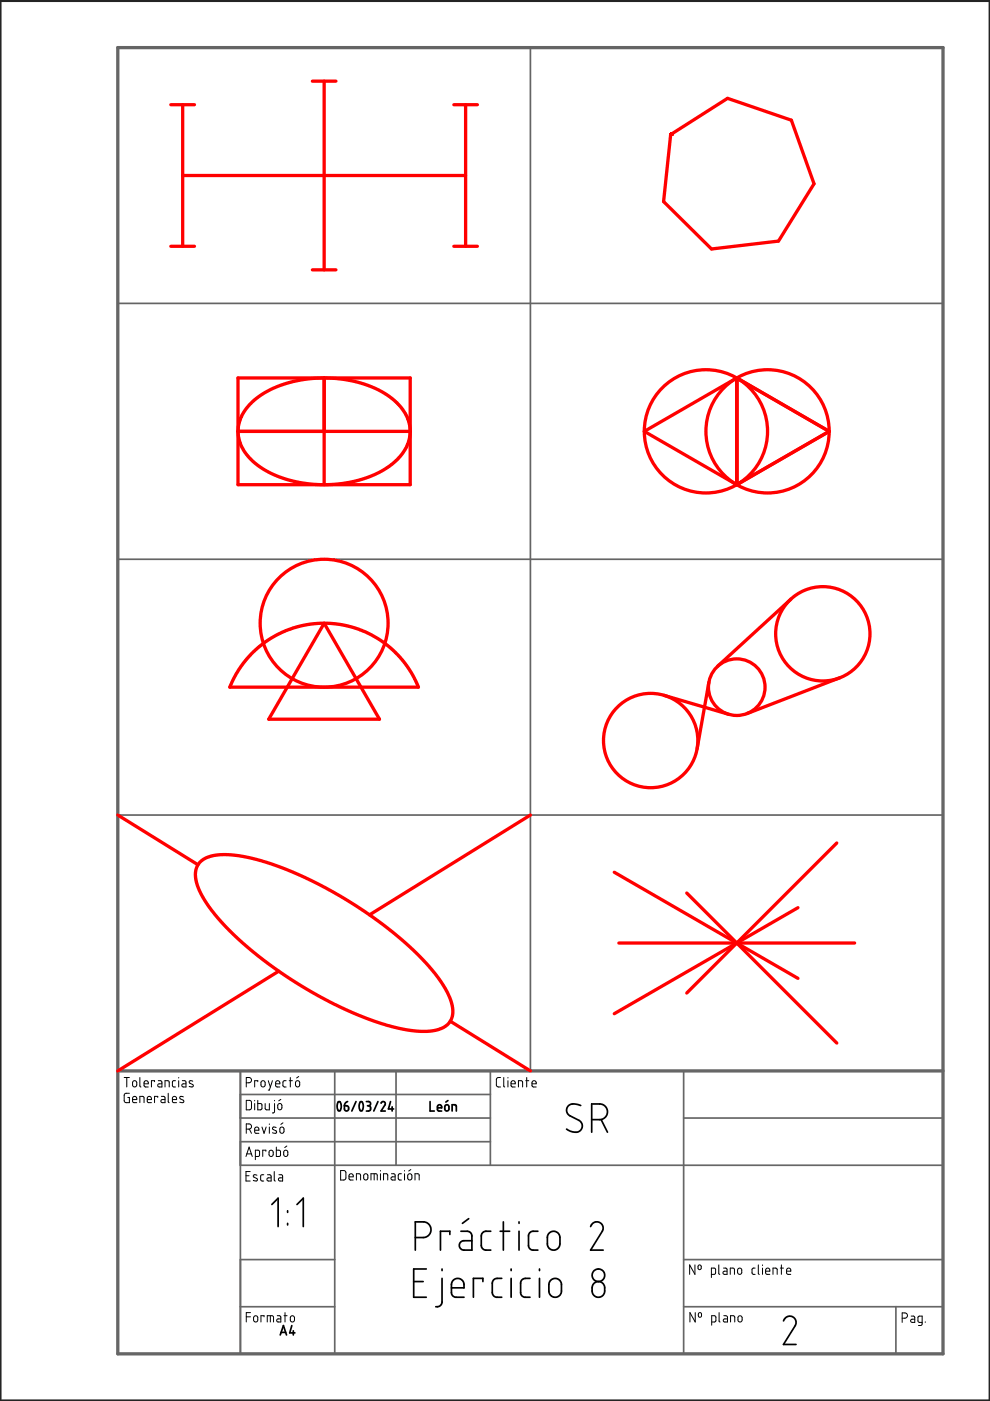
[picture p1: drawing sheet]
<svg xmlns="http://www.w3.org/2000/svg" width="210mm" height="297mm" viewBox="0 0 210 297" stroke-linecap="round" stroke-linejoin="round" font-family="sans-serif">
<path d="M0 .1h210v297h-210z" fill="none" stroke="#242424" stroke-width=".7"/>
<path d="M25 10.1h174.9v276.9h-174.9zM25 227.1h174.9" fill="none" stroke="#666" stroke-width=".7"/>
<g fill="none" stroke="#666" stroke-width=".36">
<path d="M51 227.1v59.9M51 237h53M51 232.1h53M71 227.1v59.9M84 227.1v20M104 227.1v20M144.9 227.1v59.9M144.9 237h55M51 247.1h148.9M51 242.1h53M51 267.1h20M51 277.1h20"/>
<path d="M144.9 267.1h55M144.9 277.1h55M189.9 277.1v9.9"/>
</g>
<path d="M25 10.1h174.9M112.5 10.1v217M25 64.3h174.9M25 118.6h174.9M25 172.8h174.9" fill="none" stroke="#646464" stroke-width=".36"/>
<path d="M66.2 17.2h5M68.7 17.2v40M38.7 37.2h60M38.7 22.2v30M96.2 22.2h5M98.7 22.2v30M36.2 52.2h5M66.2 57.2h5M96.2 52.2h5" fill="none" stroke="#f00" stroke-width=".7"/>
<circle cx="142.2" cy="28.5" r=".35" fill="#f00"/>
<g fill="none" stroke="#f00" stroke-width=".7">
<path d="M36.2 22.2h5M142.2 28.5l12.1-7.7 13.5 4.7 4.8 13.5-7.5 12.1-14.2 1.7-10.2-10.1zM50.5 91.5h36.5M50.5 80.1h36.5v22.7h-36.5zM53.1 85.6l1.7-1.4 2.3-1.5 2.6-1.1 2.8-.8 2.8-.5 2.7-.2 3.7 .2 3.3 .5 2.8 .8 2.6 1.1 2.1 1.4 2 1.6 1.4 1.9 .8 1.8 .3 1.7-.2 2-.9 2.2-1 1.4-1 1-2.9 2.1-2.7 1.3-3.6 1.1-4.2 .5h-4.2l-4-.7-3.5-1.1-3.2-1.6-2.6-2.1-1.5-2.1-.6-1.2-.3-1.2v-2.5l.8-2.3zM68.7 80.1v22.7M156.2 80.1v22.7M156.2 80.1l19.6 11.4-19.6 11.3M156.2 80.1l-19.6 11.4 19.6 11.3M53.3 138.7l2-1.9 1.8-1.3 2.4-1.3 2.8-1.1 2.7-.7 2.4-.2h2.6l2.6 .3 2.6 .6 2.7 1.1 2.4 1.3 2.1 1.5 1.7 1.6 1.8 2.1 1.7 2.6 1.1 2.4h-40l1.9-3.7 1.3-1.8zM68.7 132.1l11.8 20.4h-23.5zM167.7 127l-15.6 14.3"/>
<path d="M140.8 147.4l13.7 4M150.3 144.7l-2.5 14M178.1 143.7l-19.7 7.6M25 172.8l17 10.5M112.5 172.8l-34.2 21.2M177.4 178.7l-31.8 31.8M42.3 182.9l.8-.7 1.2-.5 1.3-.4 1.6-.1 3.4 .2 4.6 1 4.5 1.5 4.9 2.1 6 3.1 4.9 3 4.6 3.1 4.5 3.5 3.7 3.4 3.8 4.1 2.1 3 1.5 3.2 .2 1.2 .1 1.1-.2 1-.5 1.1-.8 .7-.8 .5-1.4 .5-1.4 .2-3.3-.2-4.4-.8-5.1-1.6-5.1-2.2-5.5-2.8-5-2.9-5.8-4-4.5-3.6-3.6-3.4-3.2-3.5-2.3-3.3-.8-1.6-.6-1.6-.3-1.3 .1-1.1 .3-1.1zM130.2 184.9l39 22.5M131.2 199.9h50M145.6 189.3l31.8 31.8M169.2 192.4l-39 22.5M59.1 205.9l-34.1 21.2"/>
<path d="M95.5 216.5l17 10.6"/>
<circle cx="149.7" cy="91.5" r="13.1"/>
<circle cx="162.7" cy="91.5" r="13.1"/>
<circle cx="68.7" cy="132.1" r="13.6"/>
<circle cx="174.5" cy="134.4" r="10"/>
<circle cx="138" cy="157" r="10"/>
<circle cx="156.2" cy="145.7" r="6"/>
</g>
<g fill="none" stroke="#000" stroke-width=".36">
<path d="M71.7 233.7a.56 .56 0 0 1 .6 .1 .56 .56 0 0 1 0 .6l-.1 .9a.38 .38 0 0 1-.5 .2 .38 .38 0 0 1-.2-.5v-.7zM73 234.4l.6 .1 .3 .2v.5l-.2 .3-.3 .1-.3-.2zM73.7 233.6l-.5 .2-.2 .6M75.5 233.6l-.9 2M76.4 233.6a.61 .61 0 0 1 .6 .9l-.1 .8a.36 .36 0 0 1-.5 .2 .36 .36 0 0 1-.2-.5v-.8zM77.7 233.6h.5l.3 .2v.4l-.4 .2M77.9 234.4h.2M78.1 234.4l.5 .4-.1 .5-.2 .2-.6 .1M80.1 233.6l-.9 2M80.8 233.9l.4-.3 .5 .2v.4l-.9 1.4h.9M82.8 233.6l-.4 1.5h1.1M83.1 234.7v.9"/>
<path d="M91.2 233.6v2h.9M92.8 234.9h.8l-.1-.6-.6 .1-.1 .9 .2 .2 .6 .1M94.4 234.4l.2-.2 .5 .2 .1 .8-.2 .3-.3 .1-.3-.2zM95 233.3l-.5 .4M95.9 235.6v-1.4l.8 .2 .1 1.2M123.1 234.4l-1.1-.3h-1l-.6 .5-.3 .9 .5 .9 2.6 1.5 .3 .7-.2 .8-.3 .4-.7 .3-1.1-.2-1.1-.5M125.5 237.4h1.8l.9-.4 .5-.6 .1-.6-.1-.6-.3-.5-1-.6h-1.9v6M127.4 237.4l1.4 2.7M57.6 255.4l1.4-1.4v6.1M61 256.7v.3M61 259.4v.3M63 255.4l1.3-1.4v6.1"/>
<path d="M99.4 258.4l-1.4 1M106.7 259.1v5.9M110 259.1v.3M87.7 271.7h2M88.1 262.4h1.8l.9-.4 .5-.7 .1-.8-.6-1.1-.8-.3h-1.9v5.9M90.4 269h-2.7v6h2.7M93.7 271v5.2l-.4 .7-.9 .2M93.7 269v.4M95.4 261.7v-.7h-2v4M95.7 273h2.7l-.1-1.1-.5-.6-1-.2-.8 .5-.3 .7v1.9l.2 .5 .5 .3h2M97.7 261l1.6 .1 .6 .5 .2 .4v3h-1.8l-.6-.2-.3-.4v-.5l.3-.6 .5-.2h1.9M102.4 271.7v-.7h-2v4"/>
<path d="M104.1 261l-1.4 .1-.5 .4-.2 .5v2.1l.2 .5 .6 .4h1.3M106 261h2.1M106.4 271l-1.5 .2-.3 .2-.2 .6v2.1l.1 .5 .6 .4h1.3M108.4 269v.4M108.4 271v4M110 261v4M112.4 271l-1.5 .2-.5 .7v2.3l.2 .4 .6 .4h1.2M114 261l-1.3 .1-.4 .3-.2 .5v2.3l.1 .4 .5 .4h1.3M114.4 269v.4M114.4 271v4M116.4 261.4l.6-.3h.6l.7 .3 .3 .5 .1 2.2-.3 .5-.6 .4-1-.1-.7-.7v-2zM116.8 271.4l.5-.3h.6l.6 .2 .5 .6v2.1l-.3 .6-.4 .3-1.1 .1-.7-.7-.1-2z"/>
<path d="M125.2 260.1l.5-.8 .6-.2h.4l.7 .3 .5 .8-.2 .8-2.5 4h2.7M125.9 272.2l.5-.4 .6-.1 .6 .2 .4 .4 .2 .6v1l-.2 .6-.4 .3-1 .2-.8-.6-.2-.4-.1-1zM59.4 283l.7-1.9 .6 1.9M59.6 282.5h1M61.9 281.1l-.5 1.5h1.1M62.2 282.2v.8M166.1 280.1l.5-.7 .8-.4 .7 .2 .6 .6 .1 .4-.1 .7-2.6 4.2h2.7"/>
<circle cx="126.9" cy="270.4" r="1.33"/>
</g>
<g fill="none" stroke="#000" stroke-width=".21">
<path d="M26.3 228.5h1.1M26.9 228.5v2M27.4 231.8h-.8l-.3 .3v1.3l.3 .4h.8v-1.1h-.3M28.1 233.1h.9l-.2-.6h-.3l-.3 .1-.1 .9 .2 .3h.7M28.2 229.3l.5-.2 .3 .3v.7l-.3 .3h-.3l-.3-.2zM29.7 228.5v1.8l.2 .2M29.7 233.8v-1.3l.8 .1v1.2M30.5 229.8h.9l-.2-.6-.3-.1-.3 .2-.1 .9 .3 .2 .6 .1M31.2 233.1h.9l-.2-.6h-.3l-.3 .1-.1 .9 .2 .3h.7M32.8 229.3v-.2h-.7v1.4M33.4 232.7v-.2h-.6v1.3M33.5 229.1h.6l.2 .3v1.1h-.6a.34 .34 0 0 1-.3-.4 .34 .34 0 0 1 .4-.3h.5"/>
<path d="M34.2 232.5h.5l.3 .2v1.1h-.7a.32 .32 0 0 1-.2-.4 .32 .32 0 0 1 .3-.3h.6M35 230.5v-1.4l.8 .2 .1 1.2M35.7 231.8v1.8l.2 .2M36.6 233.1h.8l-.1-.6h-.4l-.3 .1v.9l.1 .3h.7M37.2 229.1h-.4l-.2 .3v.9l.6 .2M37.9 228.5v.1M37.9 229.1v1.4M38.7 229.1h.5l.2 .3v1.1l-.6-.1a.34 .34 0 0 1-.3-.3 .34 .34 0 0 1 .4-.3h.5M38.9 232.6l-.3-.1a.3 .3 0 0 0-.4 .1 .3 .3 0 0 0 0 .4l.6 .3a.37 .37 0 0 1 0 .5 .37 .37 0 0 1-.5-.1h-.2M40.9 229.2h-.3a.31 .31 0 0 0-.4 0 .31 .31 0 0 0 .1 .5l.5 .2a.35 .35 0 0 1 0 .6 .35 .35 0 0 1-.5-.1l-.2-.1M52.2 229.6h.6l.4-.2 .1-.5-.2-.3-.9-.1v2M52.2 233.3h.8l.3 .3v1.3l-.3 .4h-.8z"/>
<path d="M52.2 239.4l.9-.2 .2-.2-.1-.6-.3-.1h-.7v2M52.9 239.4l.4 .9M54 239.6h.9l-.2-.5-.3-.1-.3 .1-.1 .9 .2 .3h.7M54 233.3v.1M54 234v1.3M54.7 233.3v2h.7l.1-.2v-.9l-.2-.2h-.6M54.7 229.3v-.2h-.7v1.4M55.4 229.3l.3-.2 .4 .2 .1 .8-.2 .3-.6-.1zM55.5 239l.5 1.3 .4-1.3M56.2 234v1.1l.3 .2h.6v-1.3M56.9 229.1l.4 1.4M57.1 238.3v.1"/>
<path d="M57.1 239v1.3M57.8 229.1l-.7 2h-.2M58.2 234v1.7l-.4 .3M58.2 233.3v.1M58.4 229.8h.9l-.1-.6-.4-.1-.3 .2-.1 .9 .3 .2 .6 .1M58.5 239.1l-.3-.1a.29 .29 0 0 0-.4 .1 .29 .29 0 0 0 .1 .4l.6 .3a.34 .34 0 0 1 0 .5 .34 .34 0 0 1-.5-.1h-.2M58.9 234.2l.3-.2 .5 .2 .1 .7-.3 .4-.5-.2zM59.4 239.1l.4-.1 .4 .3v.7l-.3 .3h-.3l-.2-.3zM59.5 233.1l-.4 .3M60 238.1l-.5 .3M60.7 229.1h-.5l-.2 .3v.9l.7 .2M61.3 229.1h.7"/>
<path d="M61.6 228.5v2M62.8 229.3l.4-.2 .3 .3v.7l-.2 .3h-.4l-.2-.3zM63.3 228.2l-.4 .4M106.1 228.5h-.6l-.3 .3 .1 1.5 .2 .1 .6 .1M106.8 228.5v1.8l.2 .2M107.7 228.5v.1M107.7 229.1v1.4M108.4 229.8h.8l-.2-.6-.3-.1-.3 .2v.9l.2 .2 .6 .1M109.9 230.5v-1.4h.7l.2 .2v1.2M111.5 229.1h.6M111.7 228.5v2M112.8 229.8h.9l-.2-.6-.4-.1-.2 .2-.1 .9 .2 .2 .7 .1"/>
<path d="M52.2 245.2l.6-2 .7 2M52.2 249.3h.6M52.3 244.6h1M53 248.4h-.8v2h.8M54.1 245.2h.7l.2-.2v-.9l-.1-.2h-.8v2M54.5 249.2l-.4-.1a.28 .28 0 0 0-.4 .1 .28 .28 0 0 0 .2 .4l.5 .3a.37 .37 0 0 1 0 .5 .37 .37 0 0 1-.5-.1h-.2M55.9 249.1h-.4l-.2 .2v.9l.2 .2h.4M56.4 244.1v-.2h-.7v1.3M56.7 249.1h.5l.3 .3v1h-.6a.33 .33 0 0 1-.3-.4 .33 .33 0 0 1 .3-.3h.6M57.1 244l.5-.1 .3 .3v.7l-.3 .3-.4-.1-.2-.2zM58.1 248.4v1.8l.3 .2M58.6 243.2v2l.8-.1 .1-.2-.1-.9-.2-.1h-.6"/>
<path d="M59.1 249.1h.6l.2 .2v1.1h-.7a.34 .34 0 0 1-.2-.4 .34 .34 0 0 1 .4-.3h.5M60.2 244l.4-.1 .4 .3v.7l-.3 .3-.4-.1-.1-.2zM60.8 243l-.4 .3M72.2 248.2h.8l.3 .3v1.3l-.3 .4h-.8zM74 249.5h.9l-.2-.5-.4-.1-.2 .1-.1 .9 .2 .3h.7M75.6 250.2v-1.3h.6l.2 .1 .1 1.2M77.2 249l.2-.1 .5 .1 .1 .8-.2 .3-.4 .1-.3-.3zM78.7 250.2v-1.3h1.2l.1 1.3M79.3 248.9v1.3M80.7 248.2v.1M80.7 248.9v1.3M81.3 250.2v-1.3l.8 .1 .1 1.2"/>
<path d="M83 248.9h.5l.3 .2v1.1h-.7a.34 .34 0 0 1-.2-.4 .34 .34 0 0 1 .3-.3h.6M85.1 248.9h-.4l-.3 .3 .1 .8 .6 .2M85.8 248.2v.1M85.8 248.9v1.3M86.5 249l.5-.1 .3 .2v.7l-.3 .4h-.3l-.2-.3zM87.1 248l-.4 .3M88 250.2v-1.3l.8 .1 .1 1.2M52.2 279.2h.9M53.1 278.3h-.9v2M53.9 279.1l.3-.1 .5 .3v.7l-.3 .2-.3 .1-.3-.2zM56 279.2v-.2h-.7v1.3M57.3 279v1.3"/>
<path d="M58.8 279h.5l.2 .2v1.1h-.5a.33 .33 0 0 1-.3-.3 .33 .33 0 0 1 .3-.4h.5M60.2 279h.7M60.4 278.3v2M61.6 279.1l.4-.1 .4 .3v.6l-.2 .3-.3 .1-.3-.2zM147.3 268.2v2l-1.1-2v2M147.4 278.3v2l-1.1-2v2M148.1 268.3a.34 .34 0 0 1 .3-.1 .34 .34 0 0 1 .3 .3v.4a.34 .34 0 0 1-.4 .3 .34 .34 0 0 1-.3-.3zM148.1 278.4a.35 .35 0 0 1 .4-.1 .35 .35 0 0 1 .2 .3v.5a.34 .34 0 0 1-.4 .2 .34 .34 0 0 1-.2-.3zM150.8 270.2h.6l.3-.2v-.9l-.1-.2h-.8v1.9M152.4 268.2v1.8l.2 .2M152.5 278.3v1.8l.2 .2M153.4 268.9h.6l.2 .2v1.1h-.6a.34 .34 0 0 1-.3-.4 .34 .34 0 0 1 .3-.3h.6"/>
<path d="M153.5 279h.5l.2 .3v1h-.5a.33 .33 0 0 1-.3-.3 .33 .33 0 0 1 .3-.4h.5M154.8 270.2v-1.3l.9 .1v1.2M156.5 269l.4-.1 .4 .3v.7l-.3 .3-.4-.1-.2-.2zM156.5 279.1l.4-.1 .4 .3 .1 .6-.3 .3-.3 .1-.3-.2zM160.1 268.9h-.4l-.3 .2 .1 .9 .6 .2M160.8 268.2v1.8l.2 .2M161.7 268.2v.1M161.7 268.9v1.3M162.3 269.5h.9l-.1-.5-.4-.1-.2 .1-.2 .9 .3 .3h.6M163.9 270.2v-1.3l.8 .1 .1 1.2M165.4 268.9h.7M165.7 268.2v2"/>
<path d="M166.8 269.5h.9l-.2-.5-.4-.1-.2 .1-.1 .9 .2 .3h.7M191.3 279.5h.6l.4-.2 .1-.4-.2-.4-.9-.1v2M193.2 279h.5l.3 .3v1.1h-.6a.34 .34 0 0 1-.3-.4 .34 .34 0 0 1 .3-.3h.6M56.7 280.3v-1.3h1l.3 .1v1.2M150.9 280.3l.8-.1 .1-1-.2-.2h-.7v2M154.9 280.3v-1.3h.6l.2 .1 .1 1.2M195.5 280.4h-.6l-.2-.2-.1-.9 .2-.2 .7-.1v1.8l-.2 .2h-.6M196.2 280.2v.2"/>
</g>
</svg>
